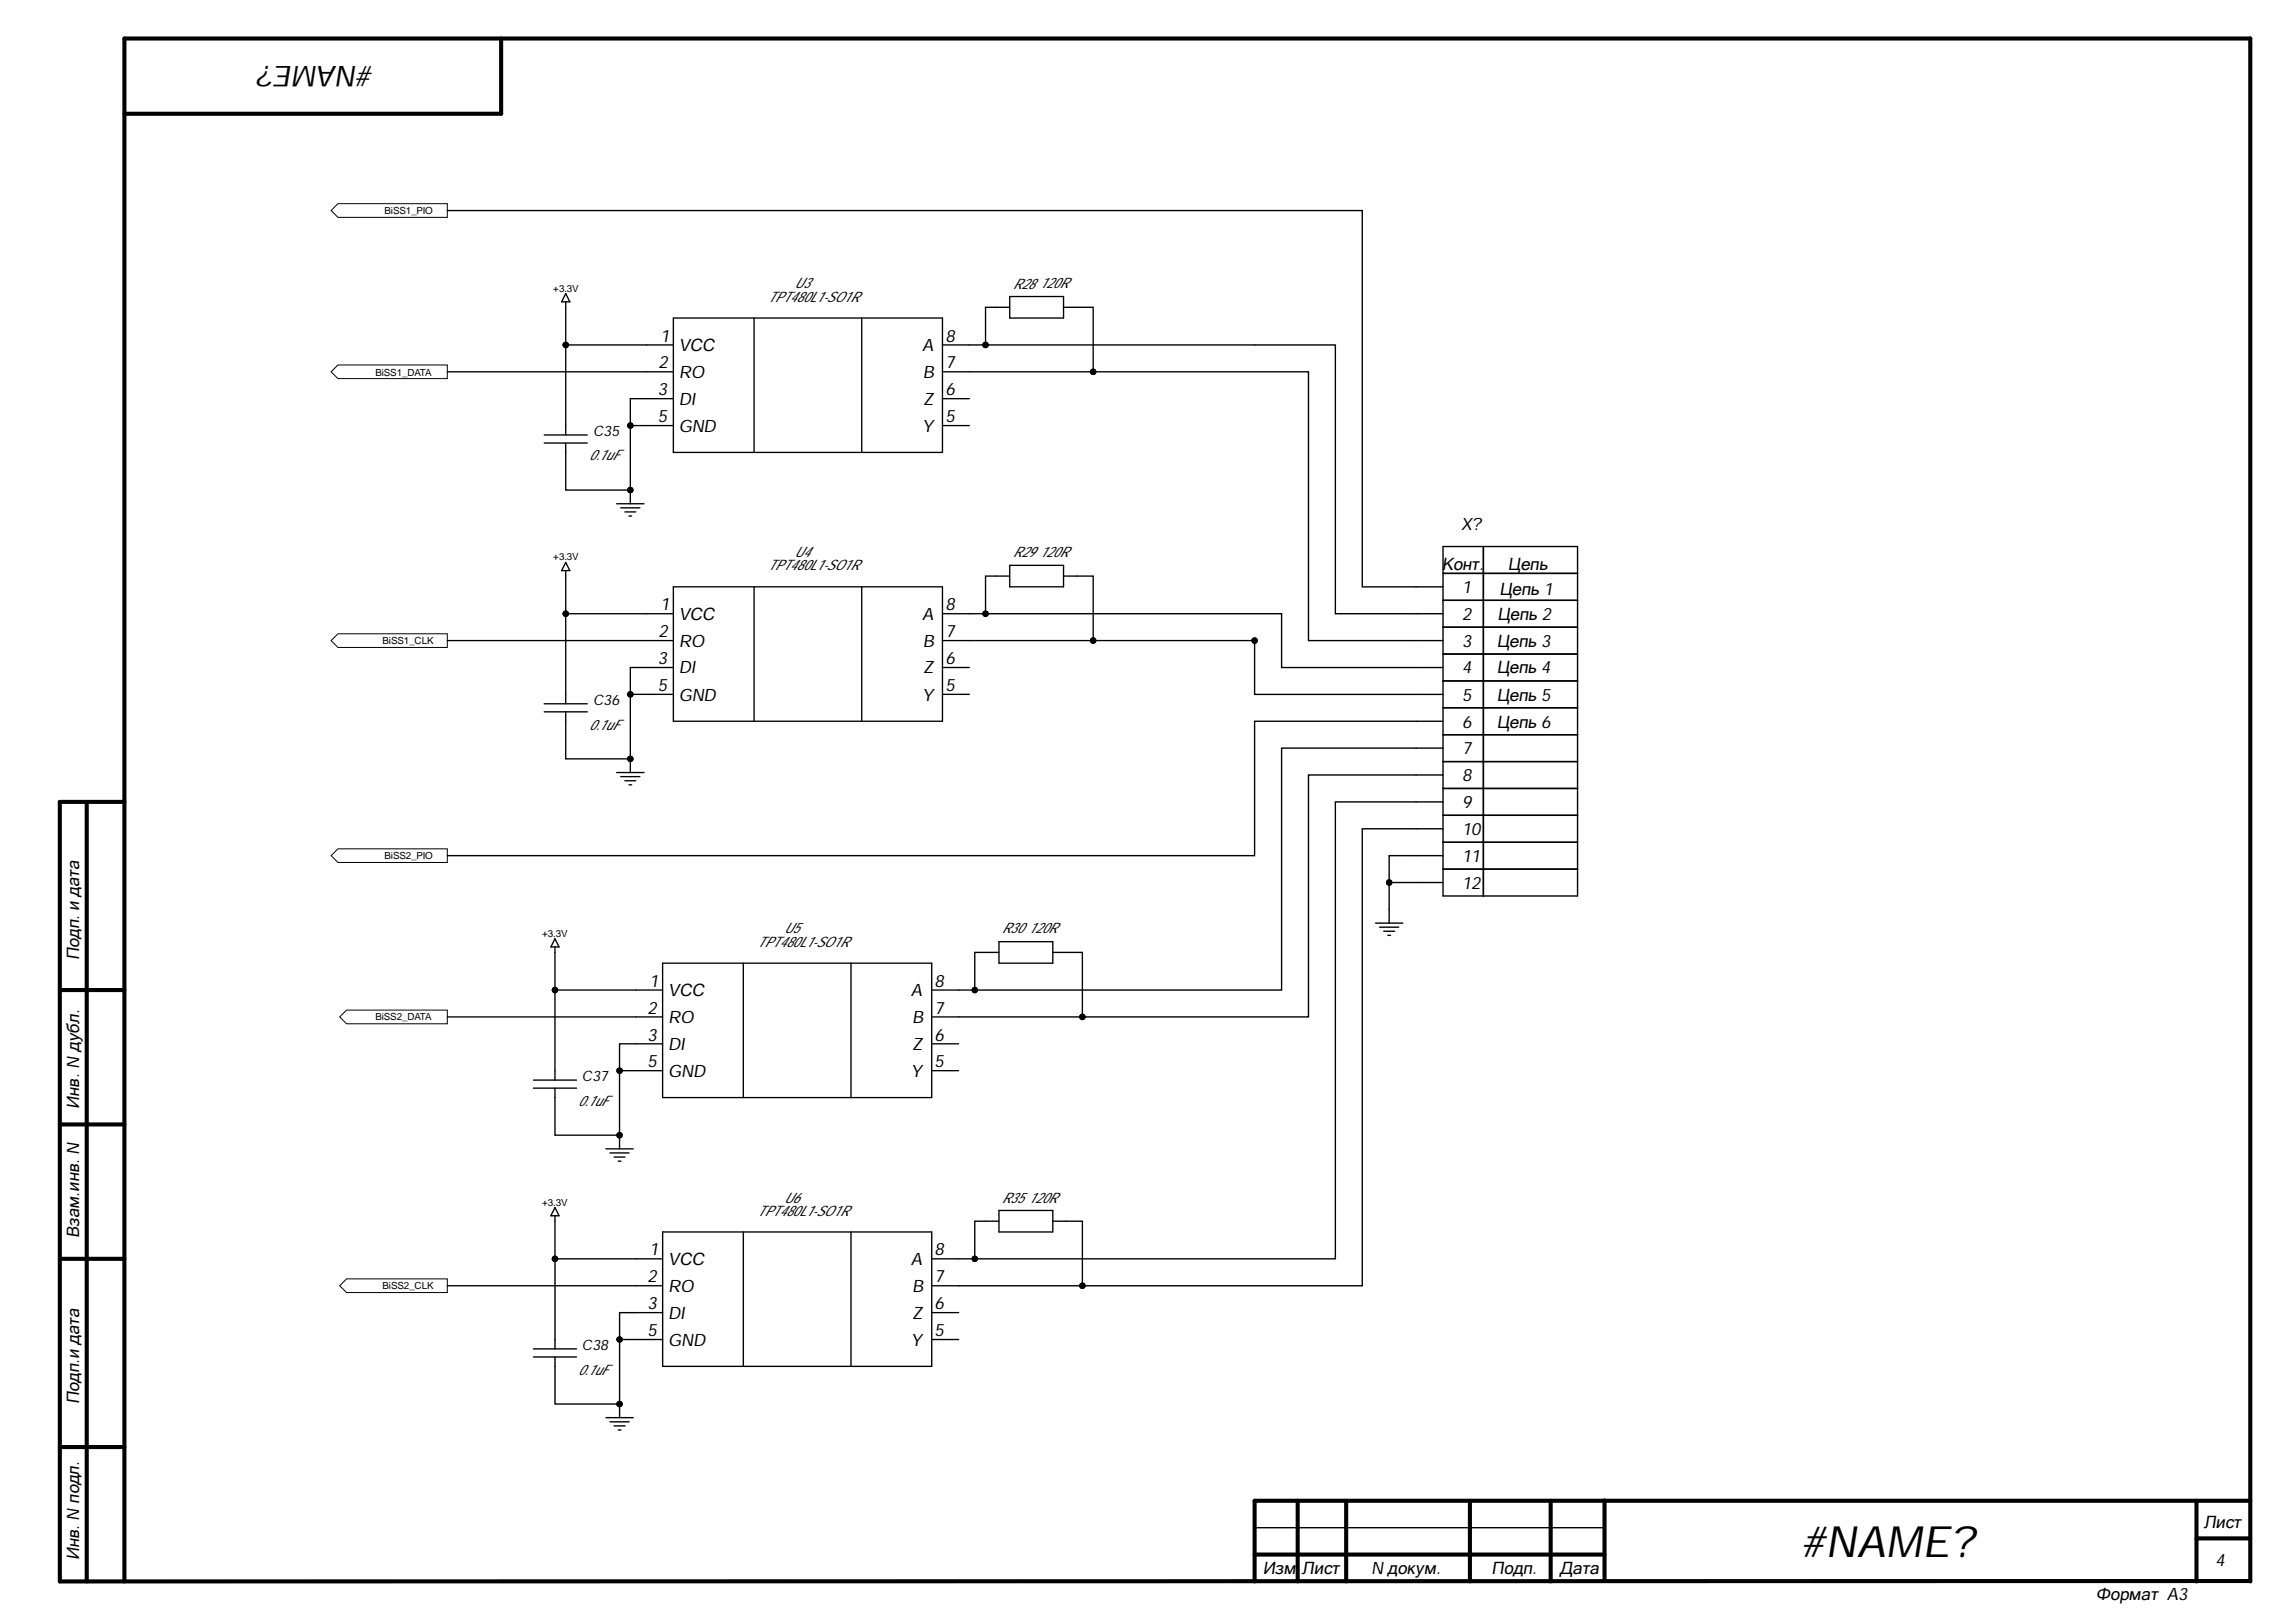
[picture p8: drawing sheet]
<svg xmlns="http://www.w3.org/2000/svg" width="297mm" height="210mm" viewBox="0 0 297 210" stroke-linecap="round" stroke-linejoin="round" font-family="sans-serif">
<defs><g id="words">
<text font-size="5.6" x="233.1" y="201.4">#NAME?</text>
<text font-size="3.8" x="48.3" y="8.5" transform="rotate(-180 48.3 8.5)">#NAME?</text>
<g font-size="2.2">
<text x="85.2" y="47.7">2</text>
<text x="85.4" y="44.2">1</text>
<text x="87.8" y="45.5">VСС</text>
<text x="119.3" y="45.5">A</text>
<text x="122.3" y="47.7">7</text>
<text x="122.3" y="44.2">8</text>
<text x="85.1" y="51.1">3</text>
<text x="87.8" y="52.4">DI</text>
<text x="87.8" y="48.9">RO</text>
<text x="119.4" y="48.9">B</text>
<text x="119.5" y="52.4">Z</text>
<text x="122.3" y="51.1">6</text>
<text x="85.1" y="54.6">5</text>
<text x="87.8" y="55.9">GND</text>
<text x="119.3" y="55.9">Y</text>
<text x="122.3" y="54.6">5</text>
<text x="189" y="68.6">X?</text>
<text x="186.5" y="73.8">Конт.</text>
<text x="189.2" y="76.7">1</text>
<text x="194" y="77">Цепь 1</text>
<text x="195.1" y="73.8">Цепь</text>
<text x="85.2" y="82.5">2</text>
<text x="85.4" y="78.9">1</text>
<text x="87.8" y="80.2">VСС</text>
<text x="87.8" y="83.7">RO</text>
<text x="119.3" y="80.2">A</text>
<text x="119.4" y="83.7">B</text>
<text x="122.3" y="82.5">7</text>
<text x="122.3" y="78.9">8</text>
<text x="189.2" y="80.2">2</text>
<text x="189.2" y="83.7">3</text>
<text x="193.6" y="83.7">Цепь 3</text>
<text x="193.7" y="80.2">Цепь 2</text>
<text x="85.1" y="86">3</text>
<text x="85.1" y="89.4">5</text>
<text x="87.8" y="87.1">DI</text>
<text x="119.5" y="87.1">Z</text>
<text x="122.3" y="86">6</text>
<text x="122.3" y="89.4">5</text>
<text x="189.2" y="87.1">4</text>
<text x="193.6" y="87.1">Цепь 4</text>
<text x="87.8" y="90.7">GND</text>
<text x="119.3" y="90.7">Y</text>
<text x="189.2" y="90.7">5</text>
<text x="189.2" y="94.2">6</text>
<text x="193.6" y="94.2">Цепь 6</text>
<text x="193.6" y="90.7">Цепь 5</text>
<text x="189.2" y="97.6">7</text>
<text x="189.2" y="101.1">8</text>
<text x="189.2" y="104.6">9</text>
<text x="189.2" y="108">10</text>
<text x="189.2" y="111.5">11</text>
<text x="189.2" y="115">12</text>
<text x="10.2" y="124.3" transform="rotate(-90 10.2 124.3)">Подп. и дата</text>
<text x="83.8" y="131.2">2</text>
<text x="84" y="127.7">1</text>
<text x="86.5" y="128.9">VСС</text>
<text x="117.8" y="128.9">A</text>
<text x="120.9" y="131.2">7</text>
<text x="120.9" y="127.7">8</text>
<text x="83.8" y="134.7">3</text>
<text x="86.5" y="135.9">DI</text>
<text x="86.5" y="132.4">RO</text>
<text x="118" y="132.4">B</text>
<text x="118" y="135.9">Z</text>
<text x="120.9" y="134.7">6</text>
<text x="10.2" y="143.5" transform="rotate(-90 10.2 143.5)">Инв. N дубл.</text>
<text x="83.8" y="138.1">5</text>
<text x="86.5" y="139.4">GND</text>
<text x="117.8" y="139.4">Y</text>
<text x="120.9" y="138.1">5</text>
<text x="10.2" y="160.2" transform="rotate(-90 10.2 160.2)">Взам.инв. N</text>
<text x="83.8" y="165.9">2</text>
<text x="84" y="162.5">1</text>
<text x="86.5" y="163.7">VСС</text>
<text x="86.5" y="167.2">RO</text>
<text x="117.8" y="163.7">A</text>
<text x="118" y="167.2">B</text>
<text x="120.9" y="165.9">7</text>
<text x="120.9" y="162.5">8</text>
<text x="83.8" y="169.4">3</text>
<text x="83.8" y="172.9">5</text>
<text x="86.5" y="170.7">DI</text>
<text x="118" y="170.7">Z</text>
<text x="120.9" y="169.4">6</text>
<text x="120.9" y="172.9">5</text>
<text x="86.5" y="174.1">GND</text>
<text x="117.8" y="174.1">Y</text>
<text x="10.2" y="181.7" transform="rotate(-90 10.2 181.7)">Подп.и дата</text>
<text x="285.1" y="197.8">Лист</text>
<text x="10.2" y="201.9" transform="rotate(-90 10.2 201.9)">Инв. N подл.</text>
<text x="163.4" y="203.7">Изм.</text>
<text x="168.4" y="203.7">Лист</text>
<text x="177.4" y="203.7">N докум.</text>
<text x="193" y="203.7">Подп.</text>
<text x="201.8" y="203.7">Дата</text>
<text x="286.6" y="202.7">4</text>
<text x="271.1" y="207">Формат A3</text>
</g>
<g font-size="1.9">
<text x="99.3" y="39">TPT480L1-SO1R</text>
<text x="102.8" y="37.3">U3</text>
<text x="131" y="37.4">R28</text>
<text x="134.5" y="37.3">120R</text>
<text x="76.2" y="59.6">0.1uF</text>
<text x="76.7" y="56.5">C35</text>
<text x="99.3" y="73.8">TPT480L1-SO1R</text>
<text x="102.8" y="72.1">U4</text>
<text x="131" y="72.1">R29</text>
<text x="134.5" y="72.1">120R</text>
<text x="76.2" y="94.4">0.1uF</text>
<text x="76.7" y="91.2">C36</text>
<text x="98" y="122.6">TPT480L1-SO1R</text>
<text x="101.4" y="120.8">U5</text>
<text x="129.6" y="120.8">R30</text>
<text x="133.1" y="120.8">120R</text>
<text x="74.8" y="143.1">0.1uF</text>
<text x="75.3" y="139.9">C37</text>
<text x="101.4" y="155.6">U6</text>
<text x="129.6" y="155.6">R35</text>
<text x="133.1" y="155.6">120R</text>
<text x="98" y="157.3">TPT480L1-SO1R</text>
<text x="74.8" y="177.9">0.1uF</text>
<text x="75.3" y="174.7">C38</text>
</g>
<g font-size="1.3">
<text x="49.7" y="27.7">BiSS1_PIO</text>
<text x="71.6" y="37.8">+3.3V</text>
<text x="48.6" y="48.6">BiSS1_DATA</text>
<text x="71.6" y="72.5">+3.3V</text>
<text x="49.5" y="83.3">BiSS1_CLK</text>
<text x="49.7" y="111.2">BiSS2_PIO</text>
<text x="70.1" y="121.2">+3.3V</text>
<text x="48.6" y="132">BiSS2_DATA</text>
<text x="70.1" y="156">+3.3V</text>
<text x="49.5" y="166.9">BiSS2_CLK</text>
</g>
</g></defs>
<g fill="none" stroke="#000" stroke-width=".53">
<path d="M64.8 5v9.7h-48.7M7.7 103.8v100.9l283.4-.1M7.7 103.8h8.4M11.2 103.8v100.9M7.7 128.1h8.4M7.7 145.5h8.4M7.7 162.9h8.4M7.7 187.3h8.4M167.9 194.2v10.5M174.2 194.2v10.5M190.2 194.2v10.5M200.6 194.2v10.5"/>
<path d="M207.6 194.2v10.4M284.2 194.2v10.5M284.2 199.1h6.9M291.1 194.2h-128.8v10.5M16.1 204.7v-199.7h275v199.7M162.3 201.2h45.3"/>
</g>
<path d="M162.3 197.7h45.3" fill="none" stroke="#000" stroke-width=".18"/>
<g fill="none" stroke="#000" stroke-width=".17">
<path d="M73.2 39.1v.7M73.2 38l.5 1.1h-1zM128.9 39.8h1.7M130.6 38.4h7v2.8h-7zM137.6 39.8h1.7M70.4 57.3h5.6M70.4 56.3h5.6M73.2 55.1v1.2M73.2 57.3v1.2M83.6 51.6h3.5M83.6 44.6h3.5M83.6 48.1h3.5"/>
<path d="M83.6 55.1h3.5M87.1 41.2h34.8v17.3h-34.8zM97.6 41.2v17.3M111.5 41.2v17.3M121.9 51.6h3.5M121.9 44.6h3.5M121.9 48.1h3.5M121.9 55.1h3.5M79.8 65.2h3.5M80.3 65.7h2.5M80.8 66.2h1.5M81.4 66.8h.3"/>
<path d="M81.5 63.4v1.8"/>
</g>
<circle cx="81.5" cy="63.4" r=".35" fill="#000"/>
<circle cx="81.5" cy="63.4" r=".35" fill="none" stroke="#000" stroke-width=".13"/>
<path d="M42.8 48.1l.9-.9h14.2v1.8h-14.2z" fill-rule="evenodd" fill="#fff"/>
<g fill="none" stroke="#000" stroke-width=".13">
<path d="M42.8 48.1l.9-.9h14.2v1.8h-14.2z"/>
<circle cx="81.5" cy="98.2" r=".35"/>
<circle cx="80.1" cy="146.9" r=".35"/>
<circle cx="80.2" cy="181.7" r=".35"/>
</g>
<g fill="none" stroke="#000" stroke-width=".17">
<path d="M73.2 73.8v.8M73.2 72.8l.5 1h-1zM83.6 79.4h3.5M87.1 75.9h34.8v17.4h-34.8zM97.6 75.9v17.4M111.5 75.9v17.4M121.9 79.4h3.5M128.9 74.6h1.7M130.6 73.2h7v2.7h-7zM137.6 74.6h1.7M70.4 92.1h5.6M70.4 91.1h5.6"/>
<path d="M73.2 89.9v1.2M73.2 92.1v1.2M79.8 100h3.5M81.5 98.2v1.8M83.6 86.4h3.5M83.6 82.9h3.5M83.6 89.9h3.5M121.9 86.4h3.5M121.9 82.9h3.5M121.9 89.9h3.5M80.3 100.5h2.5M80.8 101h1.5"/>
<path d="M81.4 101.6h.3M69 139.8h5.6M71.8 122.5v.8M71.8 138.6v1.2M71.8 121.5l.5 1h-1zM82.2 135.1h3.5M82.2 128.1h3.5M82.2 131.6h3.5M82.2 138.6h3.5M85.7 124.6h34.8v17.4h-34.8zM96.2 124.6v17.4M110.1 124.6v17.4"/>
<path d="M120.5 135.1h3.5M120.5 128.1h3.5M120.5 131.6h3.5M120.5 138.6h3.5M127.5 123.3h1.7M129.2 121.9h7v2.7h-7zM136.2 123.3h1.7M69 140.8h5.6M71.8 140.8v1.2M71.8 157.3v.7M71.8 156.3l.5 1h-1zM78.4 148.7h3.5"/>
<path d="M78.9 149.2h2.5M79.4 149.7h1.5M80 150.3h.3M80.2 146.9v1.8M85.7 159.4h34.8M127.5 158h1.7M129.2 156.6h7v2.8h-7zM136.2 158h1.7M82.2 169.9h3.5M82.2 162.9h3.5M82.2 166.4h3.5M120.5 169.9h3.5"/>
<path d="M120.5 162.9h3.5M120.5 166.4h3.5"/>
</g>
<g fill="#000">
<circle cx="81.5" cy="98.2" r=".35"/>
<circle cx="80.1" cy="146.9" r=".35"/>
<circle cx="80.2" cy="181.7" r=".35"/>
</g>
<g fill="none" stroke="#000" stroke-width=".18">
<path d="M85.7 159.4v17.4h34.8v-17.4M96.2 159.4v17.4M110.1 159.4v17.4M69 175.6h5.6M69 174.6h5.6M71.8 173.3v1.3M71.8 175.6v1.2M82.2 173.3h3.5M120.5 173.3h3.5M78.4 183.5h3.5M78.9 184h2.5M79.4 184.5h1.5"/>
<path d="M80 185.1h.3M80.2 181.7v1.8"/>
</g>
<path d="M42.8 82.9l.9-.9h14.2v1.8h-14.2z" fill-rule="evenodd" fill="#fff"/>
<path d="M42.8 82.9l.9-.9h14.2v1.8h-14.2z" fill="none" stroke="#000" stroke-width=".13"/>
<path d="M43.9 131.6l.9-.9h13.1v1.8h-13.1z" fill-rule="evenodd" fill="#fff"/>
<path d="M43.9 131.6l.9-.9h13.1v1.8h-13.1z" fill="none" stroke="#000" stroke-width=".13"/>
<path d="M44.8 165.5h13.1v1.8h-13.1l-.9-.9z" fill-rule="evenodd" fill="#fff"/>
<path d="M44.8 165.5h13.1v1.8h-13.1l-.9-.9z" fill="none" stroke="#000" stroke-width=".13"/>
<path d="M42.8 27.2l.9-.8h14.2v1.7h-14.2z" fill-rule="evenodd" fill="#fff"/>
<path d="M42.8 27.2l.9-.8h14.2v1.7h-14.2z" fill="none" stroke="#000" stroke-width=".13"/>
<path d="M42.8 110.7l.9-.9h14.2v1.8h-14.2z" fill-rule="evenodd" fill="#fff"/>
<g fill="none" stroke="#000" stroke-width=".13">
<path d="M42.8 110.7l.9-.9h14.2v1.8h-14.2z"/>
<circle cx="73.2" cy="44.6" r=".35"/>
<circle cx="81.5" cy="55.1" r=".35"/>
<circle cx="127.5" cy="44.6" r=".35"/>
<circle cx="141.4" cy="48.1" r=".35"/>
<circle cx="73.2" cy="79.4" r=".35"/>
<circle cx="81.5" cy="63.4" r=".35"/>
<circle cx="127.5" cy="79.4" r=".35"/>
<circle cx="81.5" cy="98.2" r=".35"/>
<circle cx="81.5" cy="89.9" r=".35"/>
<circle cx="141.4" cy="82.9" r=".35"/>
<circle cx="162.3" cy="82.9" r=".35"/>
<circle cx="179.7" cy="114.2" r=".35"/>
<circle cx="71.8" cy="128.1" r=".35"/>
<circle cx="80.2" cy="138.6" r=".35"/>
<circle cx="126.1" cy="128.1" r=".35"/>
<circle cx="140" cy="131.6" r=".35"/>
<circle cx="80.1" cy="146.9" r=".35"/>
<circle cx="71.8" cy="162.9" r=".35"/>
<circle cx="80.1" cy="173.3" r=".35"/>
<circle cx="126.1" cy="162.9" r=".35"/>
<circle cx="140" cy="166.4" r=".35"/>
<circle cx="80.2" cy="181.7" r=".35"/>
</g>
<g fill="none" stroke="#000" stroke-width=".18">
<path d="M57.9 27.2h118.3v48.7h10.5M125.4 48.1h43.9v34.8h17.4M162.3 44.6h10.5v34.8h13.9M127.5 79.4h38.3v7h20.9M186.7 74.2h17.4M186.7 77.7h17.4M186.7 70.7h17.4v45.3h-17.4zM191.9 70.7v45.3M162.3 82.9v7h24.4M186.7 93.3h-24.4v17.4h-104.4M186.7 96.8h-20.9v31.3h-39.7M186.7 81.2h17.4"/>
<path d="M186.7 84.6h17.4M186.7 88.1h17.4M186.7 91.6h17.4M186.7 95.1h17.4M186.7 98.6h17.4M178 119.5h3.5M178.5 120h2.5M179.7 114.2h7M186.7 107.3h-10.5v59.1h-52.2M186.7 100.3h-17.4v31.3h-45.3M186.7 103.8h-13.9v59.1h-46.7M186.7 110.7h-7v8.8"/>
<path d="M186.7 102h17.4M186.7 105.5h17.4M186.7 109h17.4M186.7 112.5h17.4M179 120.5h1.4M179.5 121h.4M82.2 173.3h-2v8.4h-8.4v-4.9M82.2 162.9h-10.4v10.4M82.2 169.9h-2v3.4"/>
</g>
<g fill="#000">
<circle cx="73.2" cy="44.6" r=".35"/>
<circle cx="81.5" cy="55.1" r=".35"/>
<circle cx="127.5" cy="44.6" r=".35"/>
<circle cx="141.4" cy="48.1" r=".35"/>
<circle cx="73.2" cy="79.4" r=".35"/>
<circle cx="81.5" cy="63.4" r=".35"/>
<circle cx="127.5" cy="79.4" r=".35"/>
<circle cx="81.5" cy="98.2" r=".35"/>
<circle cx="81.5" cy="89.9" r=".35"/>
<circle cx="141.4" cy="82.9" r=".35"/>
<circle cx="162.3" cy="82.9" r=".35"/>
<circle cx="179.7" cy="114.2" r=".35"/>
<circle cx="71.8" cy="128.1" r=".35"/>
<circle cx="80.2" cy="138.6" r=".35"/>
<circle cx="126.1" cy="128.1" r=".35"/>
<circle cx="140" cy="131.6" r=".35"/>
<circle cx="80.1" cy="146.9" r=".35"/>
<circle cx="71.8" cy="162.9" r=".35"/>
<circle cx="80.1" cy="173.3" r=".35"/>
<circle cx="126.1" cy="162.9" r=".35"/>
<circle cx="140" cy="166.4" r=".35"/>
<circle cx="80.2" cy="181.7" r=".35"/>
</g>
<g fill="none" stroke="#000" stroke-width=".17">
<path d="M73.2 39.8v4.8M128.9 39.8h-1.4v4.8h-2.1M139.3 39.8h2.1v8.3M57.9 48.1h25.7M83.6 55.1h-2.1v8.3h-8.3v-4.9M83.6 44.6h-10.4v10.5M83.6 51.6h-2.1v3.5M127.5 44.6h34.8M73.2 74.6v4.8M83.6 79.4h-10.4v10.5M128.9 74.6h-1.4v4.8h-2.1M139.3 74.6h2.1v8.3"/>
<path d="M57.9 82.9h25.7M83.6 89.9h-2.1v8.3h-8.3v-4.9M83.6 86.4h-2.1v3.5M125.4 82.9h36.9M57.9 131.6h24.3M71.8 123.3v4.8M82.2 138.6h-2v8.3h-8.4v-4.9M82.2 128.1h-10.4v10.5M82.2 135.1h-2v3.5M127.5 123.3h-1.4v4.8h-2.1M137.9 123.3h2.1v8.3M71.8 158v4.9"/>
<path d="M127.5 158h-1.4v4.9h-2.1M137.9 158h2.1v8.4M57.9 166.4h24.3"/>
</g>
<use href="#words"/>
</svg>
